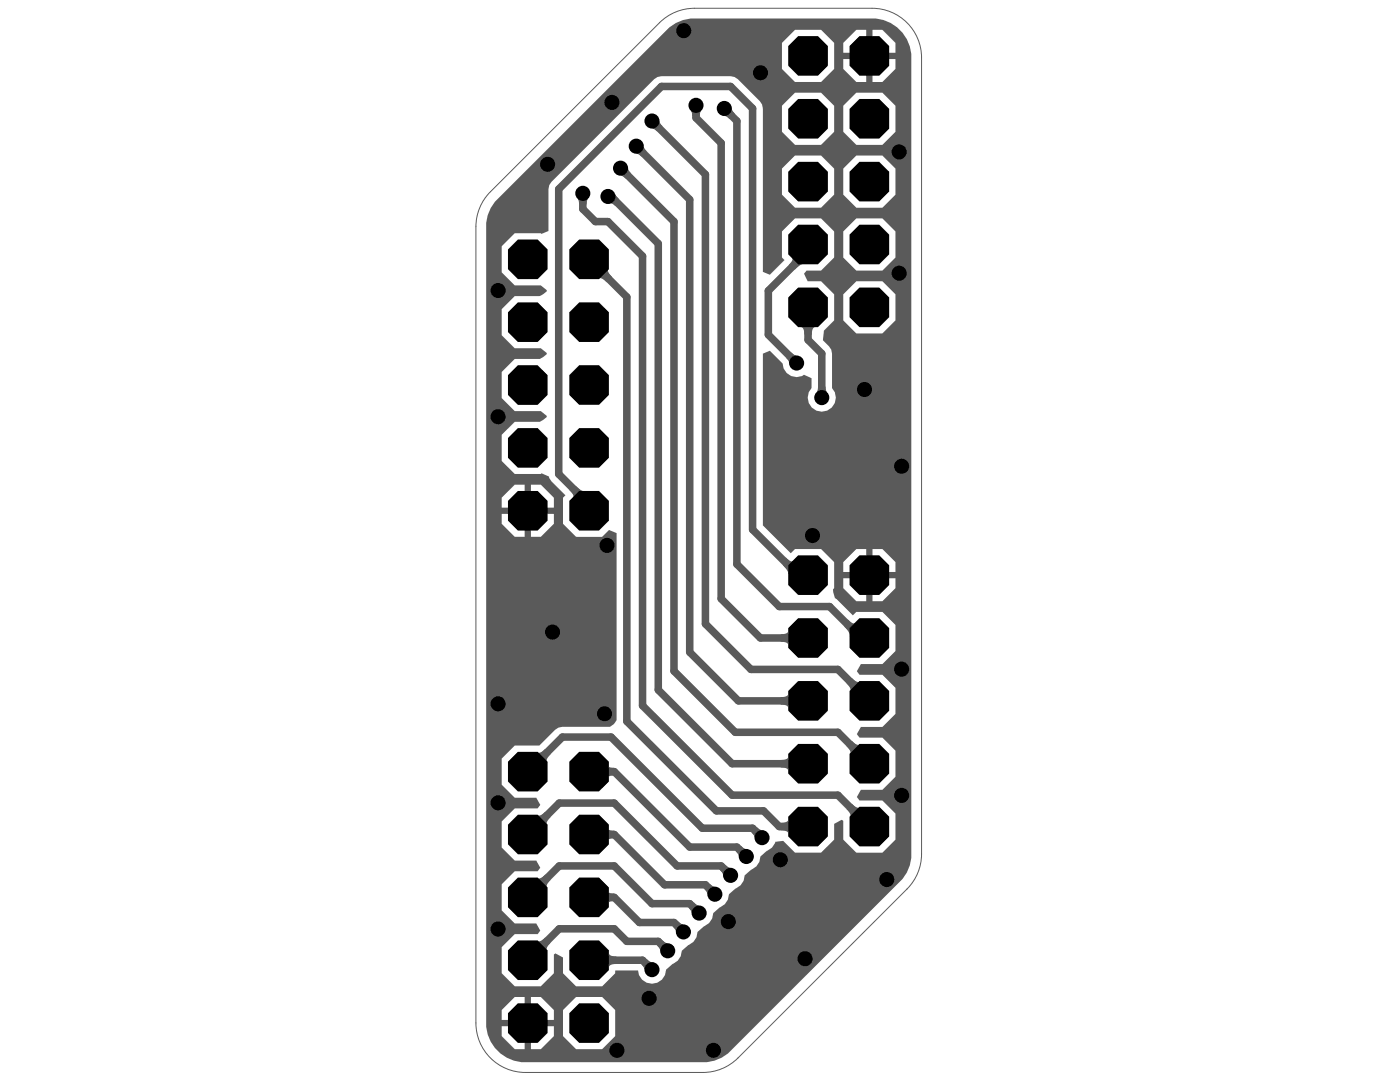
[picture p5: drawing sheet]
<svg xmlns="http://www.w3.org/2000/svg" width="279mm" height="216mm" viewBox="0 0 279 216" stroke-linecap="round" stroke-linejoin="round" font-family="sans-serif">
<path d="M97.9 38.3l33.7-33.8a9.9 9.9 0 0 1 7-2.9h35.4a9.9 9.9 0 0 1 9.9 9.9v158.9a9.9 9.9 0 0 1-2.9 7l-33.7 33.7a9.9 9.9 0 0 1-7 2.9h-35.4a9.9 9.9 0 0 1-9.9-9.9v-158.9a9.9 9.9 0 0 1 2.9-6.9z" fill="none" stroke="#5a5a5a" stroke-width=".2"/>
<g fill="#5a5a5a">
<path d="M107.1 187.7a1.02 1.02 0 0 0 1.5-.4l.2-.2 1.1 1a1.55 1.55 0 0 0-.7 1.6l.1 .1z"/>
<path d="M107.1 162.6a1.03 1.03 0 0 0 1.5-.4l.2-.2 1.1 1a1.55 1.55 0 0 0-.7 1.6l.1 .1z"/>
<path d="M107.1 150.1a1.02 1.02 0 0 0 1.5-.5l.2-.2 1.1 1.1a1.55 1.55 0 0 0-.7 1.6l.1 .1z"/>
<path d="M113.6 97.8l1.3-.9a2.25 2.25 0 0 0 2.1 1.1l-2.8 1.4a.68 .68 0 0 0-.1-1.1z"/>
<path d="M115.3 39.6h2.1l-.3 .5v.7h-1.5l-.1-.7z"/>
<path d="M128 192.5l1.1-1.1 .5 .4 .5 .2-1.5 1.5-.1-.5z"/>
<path d="M121.5 190.1a1.15 1.15 0 0 0 1.5 .7v1.6a1.15 1.15 0 0 0-1.5 .7z"/>
<path d="M121.5 178l.3 .2 .8 .1v1.5l-.8 .1-.3 .2z"/>
<path d="M121.5 165.4l.3 .3 .8 .1v1.5l-.8 .1-.3 .2z"/>
<path d="M121.5 152.9l.3 .2 .8 .1v1.5l-.8 .1-.3 .3z"/>
<path d="M122.8 38.8l.7 .8-.7 1.5-.6-.4-.4-.1z"/>
<path d="M127 30.7l1.5-1.5 .1 .4 .5 .6-1.1 1.1-.5-.5z"/>
<path d="M131.2 188.7l1-1.1 .6 .5 .4 .1-1.5 1.5-.1-.5z"/>
<path d="M137.4 181.2l1.1-1.1 .6 .4 .4 .2-1.5 1.5-.1-.5z"/>
<path d="M137.8 22.1h2.2l-.3 .4v.7h-1.6v-.7z"/>
<path d="M143.7 173.6l1.1-1 .5 .4 .5 .2-1.5 1.5-.1-.5z"/>
<path d="M146.8 169.9l1.1-1.1 .6 .5 .4 .1-1.5 1.5-.1-.5z"/>
<path d="M144.6 23.1l1.5-1.4 .1 .4 .4 .6-1 1-.6-.4z"/>
<path d="M155.8 151.6a1.17 1.17 0 0 0 1.5-.7v3a1.17 1.17 0 0 0-1.5-.8z"/>
<path d="M155.8 139.1a1.17 1.17 0 0 0 1.5-.8v3.1a1.17 1.17 0 0 0-1.5-.8z"/>
<path d="M155.8 126.6a1.17 1.17 0 0 0 1.5-.8v3a1.17 1.17 0 0 0-1.5-.7z"/>
<path d="M156.8 111.2l1.1 .8h.2l.3-.3-1.1 3.2a2.42 2.42 0 0 0-1-2.1z"/>
<path d="M156.9 71.4l1.1-1.1 .5 .5 .5 .1-1.5 1.5-.2-.4z"/>
<path d="M157.9 51.3l2.9 1.4a2.26 2.26 0 0 0-2.2 1.1l-1.2-.9a1.27 1.27 0 0 0 .6-1.5z"/>
<path d="M163.3 77.1h1.5v.7l.3 .5h-2.2l.3-.5z"/>
<path d="M107.1 175.1a1.02 1.02 0 0 0 1.5-.4l.2-.2 1.1 1.1a1.55 1.55 0 0 0-.7 1.5l.1 .2z"/>
<path d="M123.9 35.1l1.4-1.5 .2 .4 .4 .6-1 1-.6-.4z"/>
<path d="M134.3 184.9l1.1-1 .5 .4 .5 .2-1.5 1.4-.2-.4z"/>
<path d="M155.8 164.2a1.17 1.17 0 0 0 1.5-.8v3a1.17 1.17 0 0 0-1.5-.7z"/>
<path d="M169.2 123.6a1.25 1.25 0 0 0 1.5 .7l.1-.2-1.2 3.1a2.35 2.35 0 0 0-1.1-2.2z"/>
<path d="M140.6 177.4l1-1.1 .6 .5 .5 .1-1.5 1.5-.2-.4z"/>
<path d="M168.9 161.5l1.1-1.1a1.55 1.55 0 0 0 1.6 .7l.1-.1-2.1 2.1a1.03 1.03 0 0 0-.4-1.4z"/>
<path d="M168.9 148.9l1.1-1.1a1.55 1.55 0 0 0 1.6 .8l.1-.1-2.1 2.1a1.03 1.03 0 0 0-.4-1.5z"/>
<path d="M168.9 136.4l1.1-1.1a1.55 1.55 0 0 0 1.6 .7l.1-.1-2.1 2.1a1.03 1.03 0 0 0-.4-1.4z"/>
<path d="M159.8 65.2h3a1.17 1.17 0 0 0-.8 1.6h-1.5a1.17 1.17 0 0 0-.7-1.6z"/>
<path d="M119.4 55.7l2.1-2.1a1.02 1.02 0 0 0 .4 1.4l.2 .2-1 1.1a1.55 1.55 0 0 0-1.6-.7z"/>
<path d="M130.1 25.7l1.5-1.5 .2 .4 .4 .6-1.1 1-.5-.4z"/>
<path d="M150 166.1l1.1-1.1 .5 .5 .5 .1-1.5 1.5-.2-.4z"/>
<path d="M99.3 39.7l33.8-33.7a7.4 7.4 0 0 1 5.5-2.3h36.2a7.8 7.8 0 0 1 7.1 7.8v158.9a7.4 7.4 0 0 1-2.3 5.5l-33.8 33.8a7.5 7.5 0 0 1-4.7 2.3h-36.2a7.7 7.7 0 0 1-7.9-7.9v-158.9a7.4 7.4 0 0 1 2.3-5.5zM174.1 6v4.5h4.6v-1.9l-2.6-2.6zM168.3 8.6v1.9h4.6v-4.5h-2zM156.1 8.6v5.2l2.6 2.6h5.2l2.6-2.6v-5.2l-2.6-2.6h-5.2zM174.1 11.8v4.6h2l2.6-2.6v-2zM168.3 11.8v2l2.6 2.6h2v-4.6zM156.1 21.1v5.2l2.6 2.6h5.2l2.6-2.6v-5.2l-2.6-2.6h-5.2zM168.3 21.1v5.2l2.6 2.6h5.2l2.6-2.6v-5.2l-2.6-2.6h-5.2zM156.1 33.6v5.2l2.6 2.6h5.2l2.6-2.6v-5.2l-2.6-2.6h-5.2zM168.3 33.6v5.2l2.6 2.6h5.2l2.6-2.6v-5.2l-2.6-2.6h-5.2zM110.1 36.3l-.5 .6-.1 .8v8.4l-1.4 .6-.2-.2h-5.2l-2.6 2.6v5.2l2.6 2.6h5.2l1.2 1v.2l-1.4 1h-5l-2.6 2.6v5.2l2.6 2.6h5.2l1.2 .9v.3l-1.4 .9h-5l-2.6 2.6v5.2l2.6 2.6h5.2l1.2 1v.2l-1.4 1h-5l-2.6 2.6v5.2l2.6 2.6h5.2l.2-.2 1.5 .7 .5 1 2.7 2.7-.4 .5v5.2l2.6 2.6h5.2l1.3-1.3 1.6 .6v37.3l-.7 .8-.7 .5h-9.5l-.8 .2-.6 .4-3.2 3.2h-4.9l-2.6 2.6v5.2l2.6 2.6h4.3l.8 1.4-.5 .7h-4.6l-2.6 2.6v5.2l2.6 2.6h4.3l.8 1.5-.5 .7h-4.6l-2.6 2.6v5.2l2.6 2.6h4.3l.8 1.4-.5 .7h-4.6l-2.6 2.6v5.2l2.6 2.6h5.2l2.6-2.6v-3.7l.4-.3 1.5 .9v3.1l2.6 2.6h5.2l2.6-2.6v-.6h4.5a2.8 2.8 0 0 0 2.9 2.7 2.8 2.8 0 0 0 2.7-2.8l1.3-1.2a2.75 2.75 0 0 0 1.9-2.6l1.3-1.1a2.75 2.75 0 0 0 1.8-2.6l1.3-1.2a2.75 2.75 0 0 0 1.8-2.6l1.4-1.2a2.75 2.75 0 0 0 1.8-2.6l1.3-1.1a2.75 2.75 0 0 0 1.8-2.6l1.3-1.2a2.75 2.75 0 0 0 1.9-2.6l1.3-1.1a2.57 2.57 0 0 0 1.6-1.8l1.6-.2 2.4 2.3h5.2l2.6-2.6v-3.1l1.5-.8 .3 .2v3.7l2.6 2.6h5.2l2.6-2.6v-5.2l-2.6-2.6h-4.6l-.5-.7 .8-1.4h4.3l2.6-2.6v-5.2l-2.6-2.6h-4.6l-.5-.7 .8-1.4h4.3l2.6-2.6v-5.3l-2.6-2.6h-4.6l-.5-.7 .8-1.4h4.3l2.6-2.6v-5.2l-2.6-2.6h-5.2l-.7 .7-3.6-3.5-.4-1.7 .3-.2v-5.2l-2.6-2.6h-5.2l-.9 .8-5.6-5.6v-34.2l1.4-.6 2.6 2.5a2.77 2.77 0 0 0 4.3 2.3l1.5 .7v1.9a2.82 2.82 0 0 0 0 4 2.82 2.82 0 0 0 4-.1 2.82 2.82 0 0 0 .1-3.9v-6.8l-.2-.8-.4-.7-1.3-1.2 .2-1.9 2.1-2.1v-5.2l-2.6-2.6h-2.7l-.7-1.5 .5-.6h2.9l2.6-2.6v-5.2l-2.6-2.6h-5.2l-2.6 2.6v5.2l.5 .5-3 2.9-1.4-.6v-32.6l-.1-.7-.5-.7-4.3-4.4-.7-.4-.8-.2h-13.8l-.8 .2-.6 .4zM168.3 46.2v5.2l2.6 2.6h5.2l2.6-2.6v-5.2l-2.6-2.6h-5.2zM168.3 58.7v5.2l2.6 2.6h5.2l2.6-2.6v-5.2l-2.6-2.6h-5.2zM106 96.7v4.6h4.5v-2l-2.6-2.6zM100.1 99.3v2h4.6v-4.6h-2zM106 102.5v4.6h1.9l2.6-2.6v-2zM100.1 102.5v2l2.6 2.6h2v-4.6zM174.1 109.6v4.5h4.6v-1.9l-2.6-2.6zM168.3 112.2v1.9h4.6v-4.5h-2zM174.1 115.4v4.6h2l2.6-2.6v-2zM168.3 115.4v2l2.6 2.6h2v-4.6zM106 198.9v4.6h4.5v-2l-2.6-2.6zM100.1 201.5v2h4.6v-4.6h-2zM106 204.8v4.5h1.9l2.6-2.6v-1.9zM100.1 204.8v1.9l2.6 2.6h2v-4.5zM112.4 201.5v5.2l2.6 2.7h5.2l2.6-2.7v-5.2l-2.6-2.6h-5.2z"/>
</g>
<g fill="none" stroke="#5a5a5a" stroke-width="1.5">
<path d="M116.3 38.6v3.1l2.5 2.5h2.5l6.9 6.9v89.7l17.9 17.9h21.1l6.3 6.2M121.3 39.2h.7l9.4 9.4v89.1l14.7 14.7h15.2M123.8 33.6l10.7 10.6v89.7l12.2 12.2h20.5l6.3 6.3M127 29.2l10.6 10.6v90.3l9.8 9.7h13.9M130.1 24.1l10.7 10.7v89.7l9.1 9.1h17.3l6.3 6.2M138.9 21v2.5l5 5v91l7.9 7.8h9.5M144.6 21.6l2.5 2.5v88.5l8.4 8.4h10.1l6.2 6.3h1.7M105.3 51.7h1M117.6 51.7l7.5 7.6v84.6l17.9 17.9h9.4l3.1 3.1h5.8M161.3 48.8v1.3l-8 7.9v8.8l5.7 5.6M161.3 61.3v6.5l2.7 2.8v9.4M117.6 101.9v-1.2l-6.1-6.1v-56.9l20.5-20.4h13.8l4.4 4.3v84.1l9.1 9.1h2"/>
<path d="M105.3 154l6.9-6.9h9.8l18.2 18.2h10l1.3 1.2M117.6 154h5l15 15h9.5l1.2 1.3M105.3 179.1l6.3-6.3h11l7.5 7.5h7.5l1.3 1.3M105.3 166.5l6.3-6.3h11l12.5 12.6h8.8l1.3 1.2M117.6 179.1h5l5 5h6.9l1.3 1.2M117.6 166.5h5l10 10h8.2l1.2 1.3M117.6 191.6h10.6l1.3 1.3M132.6 189.1l-1.2-1.3h-6.3l-2.5-2.5h-11l-6.3 6.3"/>
</g>
<g fill="#000">
<circle cx="136.5" cy="6.1" r="1.51"/>
<circle cx="151.8" cy="14.5" r="1.51"/>
<circle cx="109.3" cy="32.8" r="1.51"/>
<circle cx="116.3" cy="38.6" r="1.51"/>
<circle cx="121.3" cy="39.2" r="1.51"/>
<circle cx="122.1" cy="20.4" r="1.51"/>
<circle cx="123.8" cy="33.6" r="1.51"/>
<circle cx="127" cy="29.2" r="1.51"/>
<circle cx="130.1" cy="24.1" r="1.51"/>
<circle cx="138.9" cy="21" r="1.51"/>
<circle cx="144.6" cy="21.6" r="1.51"/>
<circle cx="179.4" cy="30.3" r="1.51"/>
<circle cx="99.4" cy="58" r="1.51"/>
<circle cx="179.4" cy="54.5" r="1.51"/>
<circle cx="159" cy="72.4" r="1.51"/>
<circle cx="164" cy="79.3" r="1.51"/>
<circle cx="172.5" cy="77.7" r="1.51"/>
<circle cx="99.4" cy="83.2" r="1.51"/>
<circle cx="179.9" cy="93" r="1.51"/>
<circle cx="121.1" cy="108.8" r="1.51"/>
<circle cx="162.2" cy="106.9" r="1.51"/>
<circle cx="110.3" cy="126.1" r="1.51"/>
<circle cx="179.9" cy="133.5" r="1.51"/>
<circle cx="99.4" cy="140.4" r="1.51"/>
<circle cx="120.6" cy="142.4" r="1.51"/>
<circle cx="179.9" cy="158.7" r="1.51"/>
<circle cx="99.4" cy="160.2" r="1.51"/>
<circle cx="142.7" cy="178.4" r="1.51"/>
<circle cx="145.8" cy="174.7" r="1.51"/>
<circle cx="148.9" cy="170.9" r="1.51"/>
<circle cx="152.1" cy="167.1" r="1.51"/>
<circle cx="155.7" cy="171.6" r="1.51"/>
<circle cx="177" cy="175.5" r="1.51"/>
<circle cx="99.4" cy="185.4" r="1.51"/>
<circle cx="129.5" cy="199.2" r="1.51"/>
<circle cx="130.1" cy="193.5" r="1.51"/>
<circle cx="133.3" cy="189.7" r="1.51"/>
<circle cx="136.4" cy="186" r="1.51"/>
<circle cx="139.5" cy="182.2" r="1.51"/>
<circle cx="145.4" cy="183.9" r="1.51"/>
<circle cx="160.7" cy="191.3" r="1.51"/>
<circle cx="123.1" cy="209.6" r="1.51"/>
<circle cx="142.4" cy="209.6" r="1.51"/>
</g>
<g fill="#000">
<path d="M157.3 21.7l2-2h3.9l2 2v4l-2 1.9h-3.9l-2-1.9z" fill-rule="evenodd"/>
<path d="M157.3 9.2l2-2h3.9l2 2v3.9l-2 2h-3.9l-2-2z" fill-rule="evenodd"/>
<path d="M169.5 21.7l2-2h4l2 2v4l-2 1.9h-4l-2-1.9z" fill-rule="evenodd"/>
<path d="M169.5 9.2l2-2h4l2 2v3.9l-2 2h-4l-2-2z" fill-rule="evenodd"/>
<path d="M157.3 34.3l2-2h3.9l2 2v3.9l-2 2h-3.9l-2-2z" fill-rule="evenodd"/>
<path d="M169.5 34.3l2-2h4l2 2v3.9l-2 2h-4l-2-2z" fill-rule="evenodd"/>
<path d="M101.4 49.8l2-2h3.9l2 2v3.9l-2 2h-3.9l-2-2z" fill-rule="evenodd"/>
<path d="M115.6 47.8h3.9l2 2v3.9l-2 2h-3.9l-2-2v-3.9z" fill-rule="evenodd"/>
<path d="M157.3 59.4l2-2h3.9l2 2v3.9l-2 2h-3.9l-2-2z" fill-rule="evenodd"/>
<path d="M157.3 46.8l2-2h3.9l2 2v4l-2 1.9h-3.9l-2-1.9z" fill-rule="evenodd"/>
<path d="M169.5 59.4l2-2h4l2 2v3.9l-2 2h-4l-2-2z" fill-rule="evenodd"/>
<path d="M169.5 46.8l2-2h4l2 2v4l-2 1.9h-4l-2-1.9z" fill-rule="evenodd"/>
<path d="M101.4 62.3l2-2h3.9l2 2v4l-2 1.9h-3.9l-2-1.9z" fill-rule="evenodd"/>
<path d="M101.4 74.9l2-2h3.9l2 2v3.9l-2 2h-3.9l-2-2z" fill-rule="evenodd"/>
<path d="M115.6 72.9h3.9l2 2v3.9l-2 2h-3.9l-2-2v-3.9z" fill-rule="evenodd"/>
<path d="M115.6 60.3h3.9l2 2v4l-2 1.9h-3.9l-2-1.9v-4z" fill-rule="evenodd"/>
<path d="M101.4 87.4l2-2h3.9l2 2v3.9l-2 2h-3.9l-2-2z" fill-rule="evenodd"/>
<path d="M101.4 99.9l2-1.9h3.9l2 1.9v4l-2 2h-3.9l-2-2z" fill-rule="evenodd"/>
<path d="M115.6 85.4h3.9l2 2v3.9l-2 2h-3.9l-2-2v-3.9z" fill-rule="evenodd"/>
<path d="M115.6 98h3.9l2 1.9v4l-2 2h-3.9l-2-2v-4z" fill-rule="evenodd"/>
<path d="M157.3 112.8l2-2h3.9l2 2v3.9l-2 2h-3.9l-2-2z" fill-rule="evenodd"/>
<path d="M169.5 112.8l2-2h4l2 2v3.9l-2 2h-4l-2-2z" fill-rule="evenodd"/>
<path d="M157.3 137.9l2-2h3.9l2 2v3.9l-2 2h-3.9l-2-2z" fill-rule="evenodd"/>
<path d="M157.3 125.3l2-1.9h3.9l2 1.9v4l-2 2h-3.9l-2-2z" fill-rule="evenodd"/>
<path d="M169.5 137.9l2-2h4l2 2v3.9l-2 2h-4l-2-2z" fill-rule="evenodd"/>
<path d="M169.5 125.3l2-1.9h4l2 1.9v4l-2 2h-4l-2-2z" fill-rule="evenodd"/>
<path d="M101.4 152l2-2h3.9l2 2v3.9l-2 2h-3.9l-2-2z" fill-rule="evenodd"/>
<path d="M115.6 150h3.9l2 2v3.9l-2 2h-3.9l-2-2v-3.9z" fill-rule="evenodd"/>
<path d="M157.3 150.4l2-2h3.9l2 2v4l-2 1.9h-3.9l-2-1.9z" fill-rule="evenodd"/>
<path d="M169.5 150.4l2-2h4l2 2v4l-2 1.9h-4l-2-1.9z" fill-rule="evenodd"/>
<path d="M101.4 177.1l2-2h3.9l2 2v3.9l-2 2h-3.9l-2-2z" fill-rule="evenodd"/>
<path d="M101.4 164.5l2-1.9h3.9l2 1.9v4l-2 2h-3.9l-2-2z" fill-rule="evenodd"/>
<path d="M115.6 175.1h3.9l2 2v3.9l-2 2h-3.9l-2-2v-3.9z" fill-rule="evenodd"/>
<path d="M115.6 162.6h3.9l2 1.9v4l-2 2h-3.9l-2-2v-4z" fill-rule="evenodd"/>
<path d="M157.3 163l2-2h3.9l2 2v3.9l-2 2h-3.9l-2-2z" fill-rule="evenodd"/>
<path d="M169.5 163l2-2h4l2 2v3.9l-2 2h-4l-2-2z" fill-rule="evenodd"/>
<path d="M101.4 189.6l2-1.9h3.9l2 1.9v4l-2 2h-3.9l-2-2z" fill-rule="evenodd"/>
<path d="M115.6 187.7h3.9l2 1.9v4l-2 2h-3.9l-2-2v-4z" fill-rule="evenodd"/>
<path d="M101.4 202.2l2-2h3.9l2 2v3.9l-2 2h-3.9l-2-2z" fill-rule="evenodd"/>
<path d="M115.6 200.2h3.9l2 2v3.9l-2 2h-3.9l-2-2v-3.9z" fill-rule="evenodd"/>
</g>
</svg>
